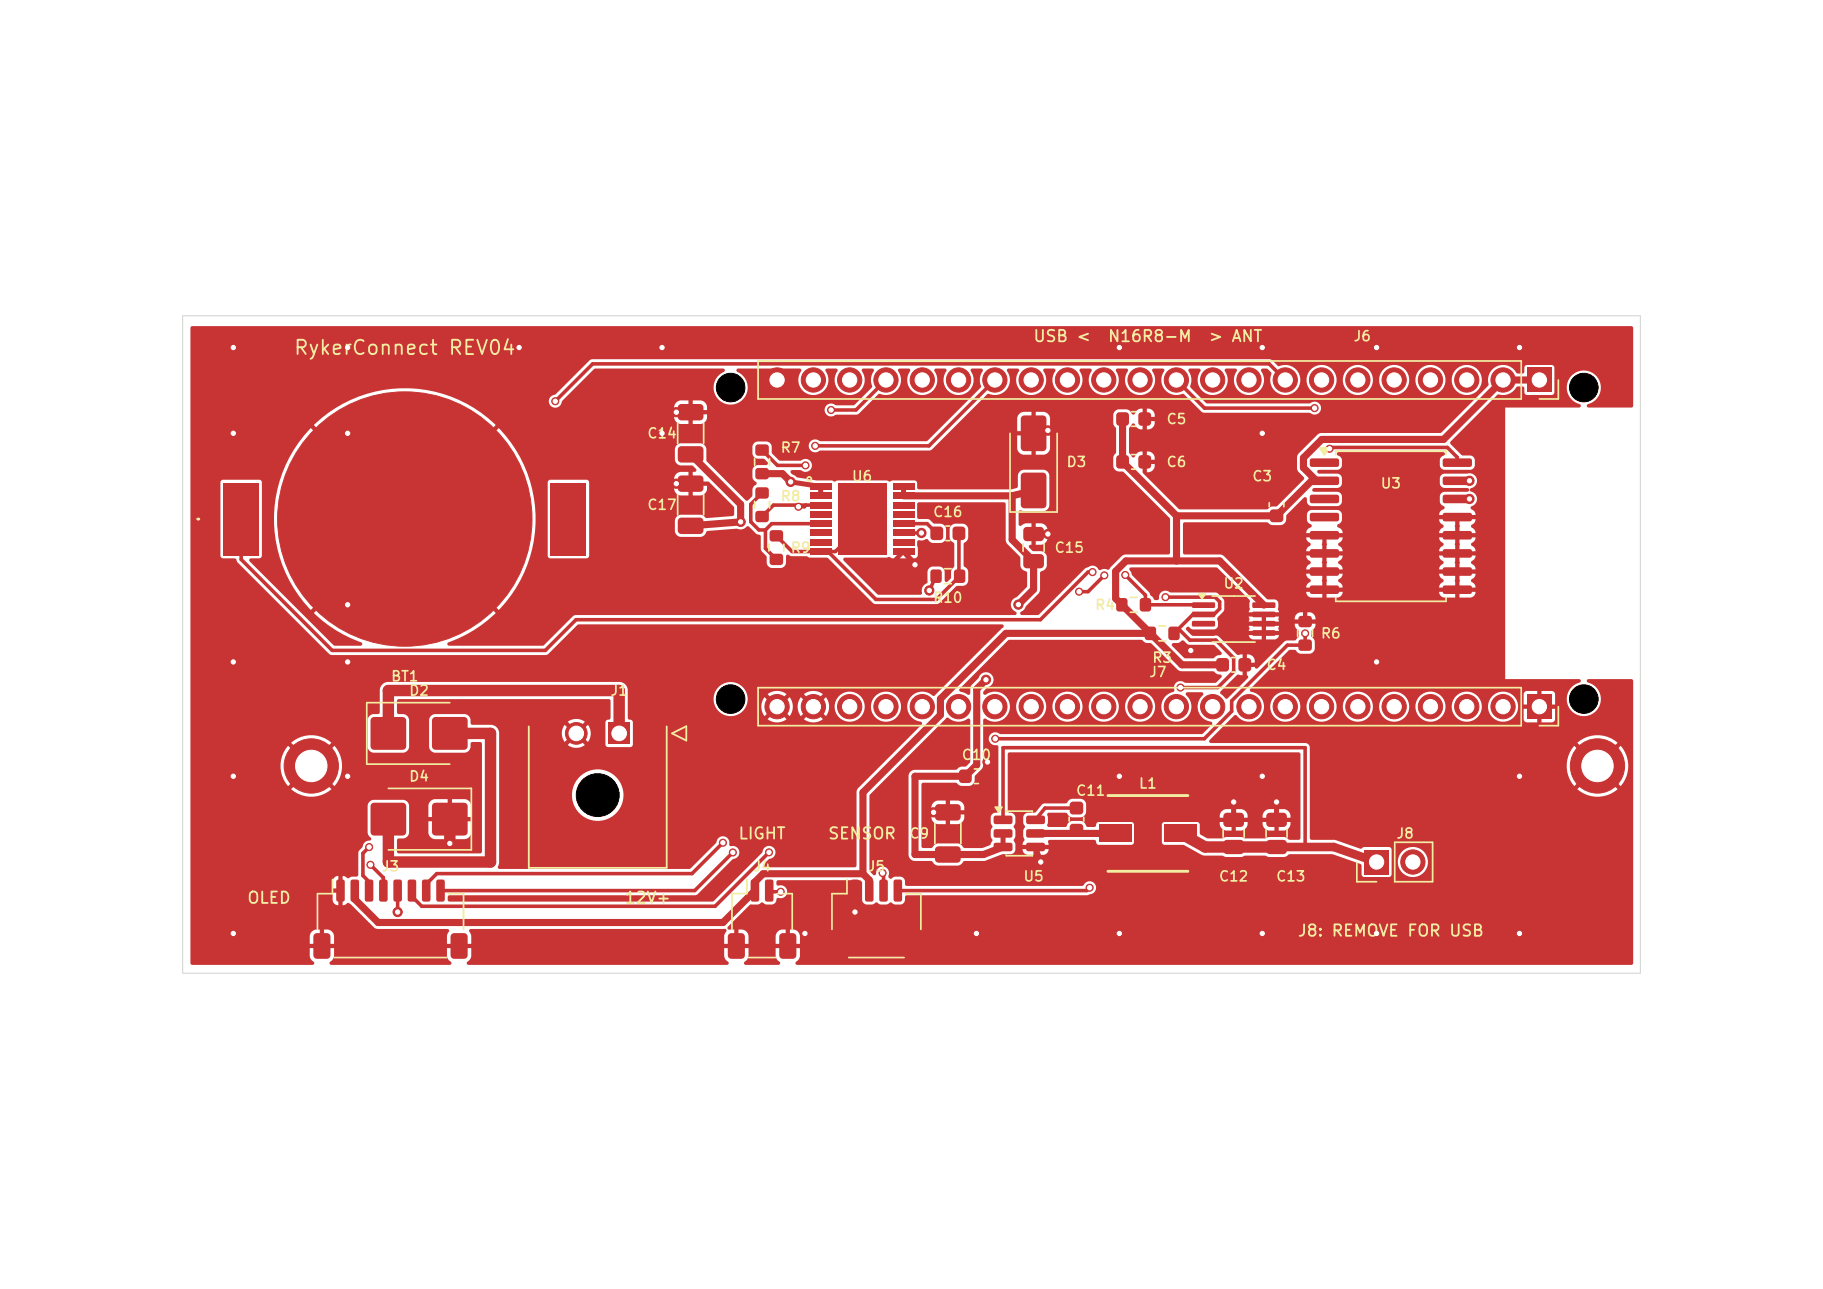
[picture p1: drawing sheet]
<svg xmlns="http://www.w3.org/2000/svg" width="297mm" height="210mm" viewBox="0 0 297 210" stroke-linecap="round" stroke-linejoin="round" font-family="sans-serif">
<defs><g id="words">
<text font-size="2.3" fill="#f2eda1" x="47.7" y="58.4">RykerConnect REV04</text>
<g font-size="1.9" fill="#f2eda1">
<text x="168.2" y="56.2">USB &lt;</text>
<text x="180.4" y="56.2">N16R8-M</text>
<text x="196.8" y="56.2">&gt; ANT</text>
<text x="120.2" y="137.2">LIGHT</text>
<text x="134.8" y="137.2">SENSOR</text>
<text x="40.1" y="147.7">OLED</text>
<text x="101.6" y="147.7">12V+</text>
<text x="211.3" y="153">J8: REMOVE FOR USB</text>
</g>
<g font-size="1.6" fill="#f2eda1">
<text x="220.4" y="56">J6</text>
<text x="105.3" y="71.8">C14</text>
<text x="189.9" y="69.5">C5</text>
<text x="127.1" y="74.2">R7</text>
<text x="173.6" y="76.5">D3</text>
<text x="189.9" y="76.5">C6</text>
<text x="105.3" y="83.5">C17</text>
<text x="127.1" y="82.1">R8</text>
<text x="138.7" y="78.8">U6</text>
<text x="203.9" y="78.8">C3</text>
<text x="224.8" y="80">U3</text>
<text x="151.9" y="84.6">C16</text>
<text x="128.7" y="90.5">R9</text>
<text x="171.7" y="90.5">C15</text>
<text x="151.9" y="98.6">R10</text>
<text x="178.3" y="99.8">R4</text>
<text x="199.2" y="96.3">U2</text>
<text x="215.1" y="104.4">R6</text>
<text x="63.6" y="111.4">BT1</text>
<text x="66.5" y="113.7">D2</text>
<text x="99.3" y="113.7">J1</text>
<text x="187.1" y="110.7">J7</text>
<text x="187.6" y="108.4">R3</text>
<text x="206.2" y="109.5">C4</text>
<text x="156.6" y="124.2">C10</text>
<text x="66.5" y="127.7">D4</text>
<text x="175.2" y="130">C11</text>
<text x="185.4" y="128.9">L1</text>
<text x="148" y="137">C9</text>
<text x="227.4" y="137">J8</text>
<text x="62.1" y="142.4">J3</text>
<text x="122.6" y="142.4">J4</text>
<text x="141.2" y="142.4">J5</text>
<text x="166.6" y="144">U5</text>
<text x="198.5" y="144">C12</text>
<text x="207.8" y="144">C13</text>
</g>
</g></defs>
<g fill="#c83434">
<path d="M152.5 138.1l.4-.2h3a.58 .58 0 0 1 .6 .6v1.5a.58 .58 0 0 1-.6 .6h-3a.58 .58 0 0 1-.6-.6v-1.5z"/>
<path d="M152.5 131.2l.4-.2h3a.58 .58 0 0 1 .6 .6v1.5a.58 .58 0 0 1-.6 .6h-3a.58 .58 0 0 1-.6-.6v-1.5z"/>
<path d="M198.3 107.4l.4-.2h1a.52 .52 0 0 1 .5 .5v1.2a.52 .52 0 0 1-.5 .5h-1a.52 .52 0 0 1-.6-.5v-1.2z"/>
<path d="M201.9 107.4l.4-.2h1a.52 .52 0 0 1 .5 .5v1.2a.52 .52 0 0 1-.5 .5h-1a.52 .52 0 0 1-.6-.5v-1.2z"/>
<path d="M151.7 92.9l.3-.1h1a.47 .47 0 0 1 .4 .4v1.3a.47 .47 0 0 1-.4 .5h-1a.47 .47 0 0 1-.4-.5v-1.3z"/>
<path d="M155.5 92.9l.4-.1h.9a.47 .47 0 0 1 .5 .4v1.3a.47 .47 0 0 1-.5 .5h-.9a.47 .47 0 0 1-.5-.5v-1.3z"/>
<path d="M166.5 77.2l.4-.2h3a.58 .58 0 0 1 .6 .6v4.6a.58 .58 0 0 1-.6 .6h-3a.58 .58 0 0 1-.6-.6v-4.6z"/>
<path d="M166.5 67.9l.4-.2h3a.58 .58 0 0 1 .6 .6v4.6a.58 .58 0 0 1-.6 .6h-3a.58 .58 0 0 1-.6-.6v-4.6z"/>
<path d="M182 97.6l.3-.2h.9a.47 .47 0 0 1 .5 .5v1.3a.47 .47 0 0 1-.5 .4h-.9a.47 .47 0 0 1-.5-.4v-1.3z"/>
<path d="M185.8 97.6l.3-.2h1a.47 .47 0 0 1 .4 .5v1.3a.47 .47 0 0 1-.4 .4h-1a.47 .47 0 0 1-.4-.4v-1.3z"/>
<path d="M199.5 137l.4-.2h2.2a.58 .58 0 0 1 .6 .6v1.2a.58 .58 0 0 1-.6 .6h-2.2a.58 .58 0 0 1-.6-.6v-1.2z"/>
<path d="M199.5 132.6l.4-.2h2.2a.58 .58 0 0 1 .6 .6v1.2a.58 .58 0 0 1-.6 .5h-2.2a.58 .58 0 0 1-.6-.5v-1.2z"/>
<path d="M99.1 117.7h3.5v3.6h-3.5z"/>
</g>
<circle cx="93.9" cy="119.5" r="1.77" fill="#c83434" stroke="#c83434" stroke-width=".16"/>
<g fill="#c83434">
<path d="M123.2 83.4l.3-.2h1.3a.47 .47 0 0 1 .5 .5v.9a.47 .47 0 0 1-.5 .5h-1.3a.47 .47 0 0 1-.4-.5v-.9z"/>
<path d="M123.2 79.5l.3-.1h1.3a.47 .47 0 0 1 .5 .4v1a.47 .47 0 0 1-.5 .4h-1.3a.47 .47 0 0 1-.4-.4v-1z"/>
<path d="M122.4 143.4l.9-.1 .4 .2v3.1l-.2 .3h-.9l-.3-.2v-3.1z"/>
<path d="M124.7 143.4l1-.1 .3 .2v3.1l-.2 .3h-.8l-.4-.2v-3.1z"/>
<path d="M118.7 152.2l.5-.2h1.6a.58 .58 0 0 1 .6 .6v3a.58 .58 0 0 1-.6 .6h-1.6a.58 .58 0 0 1-.6-.6v-3z"/>
<path d="M127.1 152.2l.4-.2h1.7a.58 .58 0 0 1 .5 .6v3a.58 .58 0 0 1-.5 .6h-1.7a.58 .58 0 0 1-.5-.6v-3z"/>
<path d="M174.4 130.8l.4-.2h1.2a.52 .52 0 0 1 .5 .5v1.1a.52 .52 0 0 1-.5 .5h-1.2a.52 .52 0 0 1-.5-.5v-1.1z"/>
<path d="M174.4 134.4l.4-.2h1.2a.52 .52 0 0 1 .5 .5v1.1a.52 .52 0 0 1-.5 .5h-1.2a.52 .52 0 0 1-.5-.5v-1.1z"/>
<path d="M125.5 90.3l.3-.1h1.3a.47 .47 0 0 1 .5 .5v.9a.47 .47 0 0 1-.5 .5h-1.3a.47 .47 0 0 1-.4-.5v-.9z"/>
<path d="M125.5 86.5l.3-.1h1.3a.47 .47 0 0 1 .5 .4v1a.47 .47 0 0 1-.5 .4h-1.3a.47 .47 0 0 1-.4-.4v-1z"/>
<path d="M138.7 143.4l.9-.1 .4 .2v3.1l-.2 .3h-.9l-.3-.2v-3.1z"/>
<path d="M141 143.4l1-.1 .3 .2v3.1l-.2 .3h-.8l-.4-.2v-3.1z"/>
<path d="M143.4 143.4l.9-.1 .3 .2v3.1l-.2 .3h-.8l-.3-.2-.1-3.1z"/>
<path d="M145.7 143.4l.9-.1 .3 .2 .1 3.1-.2 .3h-.9l-.3-.2v-3.1z"/>
<path d="M135 152.2l.4-.2h1.7a.58 .58 0 0 1 .6 .6v3a.58 .58 0 0 1-.6 .6h-1.7a.58 .58 0 0 1-.5-.6v-3z"/>
<path d="M148.1 152.2l.4-.2h1.6a.58 .58 0 0 1 .6 .6v3a.58 .58 0 0 1-.6 .6h-1.6a.58 .58 0 0 1-.6-.6v-3z"/>
<path d="M194.2 98.2l3.5-.1 .2 .2 .1 .5-.3 .3h-3.3l-.2-.3z"/>
<path d="M194.2 99.7l3.5-.1 .2 .2 .1 .5-.3 .3h-3.3l-.2-.3z"/>
<path d="M194.2 101.2h3.5l.2 .1 .1 .6-.3 .2h-3.3l-.2-.2z"/>
<path d="M194.2 102.7h3.5l.2 .1 .1 .6-.3 .2h-3.3l-.2-.2z"/>
<path d="M204.1 102.7h3.5l.2 .1v.6l-.2 .2h-3.4l-.2-.2z"/>
<path d="M204.1 101.2h3.5l.2 .1v.6l-.2 .2h-3.4l-.2-.2z"/>
<path d="M204.1 99.7l3.5-.1 .2 .2v.5l-.2 .3h-3.4l-.2-.3z"/>
<path d="M204.1 98.2l3.5-.1 .2 .2v.5l-.2 .3h-3.4l-.2-.3z"/>
</g>
<g fill="#c83434" stroke="#c83434" stroke-width=".16">
<circle cx="260.3" cy="124.8" r="3"/>
<circle cx="260.3" cy="124.8" r="4.4"/>
</g>
<g fill="#c83434">
<path d="M162 133l.2-.1h2.5l.3 .3-.1 .9-.3 .2-2.5-.1-.2-.3z"/>
<path d="M162 135.2l.2-.1h2.5l.3 .3-.1 .9-.3 .2h-2.5l-.2-.4z"/>
<path d="M162 137.4l.2-.1h2.5l.3 .3-.1 .9-.3 .2h-2.5l-.2-.4z"/>
<path d="M167.3 137.4l.2-.1h2.5l.3 .3-.1 .9-.3 .2h-2.5l-.2-.4z"/>
<path d="M167.3 135.2l.2-.1h2.5l.3 .3-.1 .9-.3 .2h-2.5l-.2-.4z"/>
<path d="M167.3 133l.2-.1h2.5l.3 .3-.1 .9-.3 .2-2.5-.1-.2-.3z"/>
<path d="M132 78.7h3.4v1.1h-3.4z"/>
<path d="M132 80.3h3.4v1h-3.4z"/>
<path d="M132 81.8h3.4v1h-3.4z"/>
<path d="M132 83.3h3.4v1h-3.4z"/>
<path d="M132 84.8h3.4v1h-3.4z"/>
<path d="M132 86.3h3.4v1.1h-3.4z"/>
<path d="M132 87.8h3.4v1.1h-3.4z"/>
<path d="M132 89.3h3.4v1.1h-3.4z"/>
<path d="M145.5 89.3h3.5v1.1h-3.5z"/>
<path d="M145.5 87.8h3.5v1.1h-3.5z"/>
<path d="M145.5 86.3h3.5v1.1h-3.5z"/>
<path d="M145.5 84.8h3.5v1h-3.5z"/>
<path d="M145.5 83.3h3.5v1h-3.5z"/>
<path d="M145.5 81.8h3.5v1h-3.5z"/>
<path d="M145.5 80.3h3.5v1h-3.5z"/>
<path d="M145.5 78.7h3.5v1.1h-3.5z"/>
<path d="M136.5 78.7h7.9v11.7h-7.9z"/>
<path d="M156.4 125.5l.4-.1h1a.52 .52 0 0 1 .5 .5v1.2a.52 .52 0 0 1-.5 .5h-1a.52 .52 0 0 1-.6-.5v-1.2z"/>
<path d="M160 125.5l.4-.1h1a.52 .52 0 0 1 .5 .5v1.2a.52 .52 0 0 1-.5 .5h-1a.52 .52 0 0 1-.6-.5v-1.2z"/>
<path d="M206.5 137l.4-.2h2.2a.58 .58 0 0 1 .6 .6v1.2a.58 .58 0 0 1-.6 .6h-2.2a.58 .58 0 0 1-.6-.6v-1.2z"/>
<path d="M206.5 132.6l.4-.2h2.2a.58 .58 0 0 1 .6 .6v1.2a.58 .58 0 0 1-.6 .5h-2.2a.58 .58 0 0 1-.6-.5v-1.2z"/>
<path d="M207 83.1l.4-.1h1.2a.52 .52 0 0 1 .5 .5v1.1a.52 .52 0 0 1-.5 .5h-1.2a.52 .52 0 0 1-.5-.5v-1.1z"/>
<path d="M207 79.5l.4-.1h1.2a.52 .52 0 0 1 .5 .5v1.1a.52 .52 0 0 1-.5 .5h-1.2a.52 .52 0 0 1-.5-.5v-1.1z"/>
<path d="M151.7 85.9l.4-.1h1a.52 .52 0 0 1 .6 .5v1.2a.52 .52 0 0 1-.6 .5h-1a.52 .52 0 0 1-.5-.5v-1.2z"/>
<path d="M155.3 85.9l.4-.1h1.1a.52 .52 0 0 1 .5 .5v1.2a.52 .52 0 0 1-.5 .5h-1.1a.52 .52 0 0 1-.5-.5v-1.2z"/>
<path d="M60.5 117l.4-.2h4.7a.58 .58 0 0 1 .6 .6v4.2a.58 .58 0 0 1-.6 .6h-4.7a.58 .58 0 0 1-.5-.6v-4.2z"/>
<path d="M70.5 117l.5-.2h4.6a.58 .58 0 0 1 .6 .6v4.2a.58 .58 0 0 1-.6 .6h-4.6a.58 .58 0 0 1-.6-.6v-4.2z"/>
<path d="M222.3 138.5h4v3.9h-4z"/>
</g>
<circle cx="230.2" cy="140.4" r="1.98" fill="#c83434" stroke="#c83434" stroke-width=".16"/>
<g fill="#c83434">
<path d="M89.7 78.6h5.8v11.9h-5.8z"/>
<path d="M36.4 78.6h5.8v11.9h-5.8z"/>
</g>
<circle cx="65.9" cy="84.6" r="20.7" fill="#c83434" stroke="#c83434" stroke-width=".16"/>
<g fill="#c83434">
<path d="M211.7 104.3l.3-.1h1.3a.47 .47 0 0 1 .4 .4v1a.47 .47 0 0 1-.4 .4h-1.3a.47 .47 0 0 1-.5-.4v-1z"/>
<path d="M211.7 100.5l.3-.2h1.3a.47 .47 0 0 1 .4 .5v.9a.47 .47 0 0 1-.4 .5h-1.3a.47 .47 0 0 1-.5-.5v-.9z"/>
<path d="M186.6 102.2l.4-.1h.9a.47 .47 0 0 1 .5 .4v1.3a.47 .47 0 0 1-.5 .5h-.9a.47 .47 0 0 1-.5-.5v-1.3z"/>
<path d="M190.5 102.2l.3-.1h.9a.47 .47 0 0 1 .5 .4v1.3a.47 .47 0 0 1-.5 .5h-.9a.47 .47 0 0 1-.5-.5v-1.3z"/>
<path d="M248.8 113.2h4v3.9h-4z"/>
</g>
<g fill="#c83434" stroke="#c83434" stroke-width=".16">
<circle cx="244.9" cy="115.1" r="1.98"/>
<circle cx="239" cy="115.1" r="1.98"/>
<circle cx="233.1" cy="115.1" r="1.98"/>
<circle cx="227.1" cy="115.1" r="1.98"/>
<circle cx="221.2" cy="115.1" r="1.98"/>
<circle cx="215.3" cy="115.1" r="1.98"/>
<circle cx="209.4" cy="115.1" r="1.98"/>
<circle cx="203.5" cy="115.1" r="1.98"/>
<circle cx="197.6" cy="115.1" r="1.98"/>
<circle cx="191.7" cy="115.1" r="1.98"/>
<circle cx="185.7" cy="115.1" r="1.98"/>
<circle cx="179.8" cy="115.1" r="1.98"/>
<circle cx="173.9" cy="115.1" r="1.98"/>
<circle cx="168" cy="115.1" r="1.98"/>
<circle cx="162.1" cy="115.1" r="1.98"/>
<circle cx="156.2" cy="115.1" r="1.98"/>
<circle cx="150.3" cy="115.1" r="1.98"/>
<circle cx="144.3" cy="115.1" r="1.98"/>
<circle cx="138.4" cy="115.1" r="1.98"/>
<circle cx="132.5" cy="115.1" r="1.98"/>
<circle cx="126.6" cy="115.1" r="1.98"/>
</g>
<g fill="#c83434">
<path d="M213.5 74.8l.2-.1h4.2l.3 .3-.1 .9-.3 .2-4.2-.1-.2-.3z"/>
<path d="M213.5 77.7l.2-.1 4.2 .1 .3 .3-.1 .8-.3 .2h-4.2l-.2-.3z"/>
<path d="M213.5 80.7l.2-.1h4.2l.3 .3-.1 .9-.3 .2h-4.2l-.2-.4z"/>
<path d="M213.5 83.7l.2-.2 4.2 .1 .3 .3-.1 .8-.3 .2h-4.2l-.2-.3z"/>
<path d="M213.5 86.6l.2-.1h4.2l.3 .4-.1 .8-.3 .2h-4.2l-.2-.3z"/>
<path d="M213.5 89.6l.2-.1h4.2l.3 .3-.1 .8-.3 .3-4.2-.1-.2-.3z"/>
<path d="M213.5 92.5l.2-.1h4.2l.3 .4-.1 .8-.3 .2h-4.2l-.2-.3z"/>
<path d="M213.5 95.5l.2-.1h4.2l.3 .3-.1 .9-.3 .2-4.2-.1-.2-.3z"/>
<path d="M235.1 95.5l.3-.1h4.2l.2 .3v.9l-.3 .2-4.2-.1-.3-.3z"/>
<path d="M235.1 92.5l.3-.1h4.2l.2 .4v.8l-.3 .2h-4.2l-.3-.3z"/>
<path d="M235.1 89.6l.3-.1h4.2l.2 .3v.8l-.3 .3-4.2-.1-.3-.3z"/>
<path d="M235.1 86.6l.3-.1h4.2l.2 .4v.8l-.3 .2h-4.2l-.3-.3z"/>
<path d="M235.1 83.7l.3-.2 4.2 .1 .2 .3v.8l-.3 .2h-4.2l-.3-.3z"/>
<path d="M235.1 80.7l.3-.1h4.2l.2 .3v.9l-.3 .2h-4.2l-.3-.4z"/>
<path d="M235.1 77.7l.3-.1 4.2 .1 .2 .3v.8l-.3 .2h-4.2l-.3-.3z"/>
<path d="M235.1 74.8l.3-.1h4.2l.2 .3v.9l-.3 .2-4.2-.1-.3-.3z"/>
<path d="M110.6 72.9l.4-.2h3a.58 .58 0 0 1 .6 .6v1.5a.58 .58 0 0 1-.6 .6h-3a.58 .58 0 0 1-.6-.6v-1.5z"/>
<path d="M110.6 66l.4-.2h3a.58 .58 0 0 1 .6 .6v1.5a.58 .58 0 0 1-.6 .6h-3a.58 .58 0 0 1-.6-.6v-1.5z"/>
<path d="M248.8 59.9h4v4h-4z"/>
</g>
<g fill="#c83434" stroke="#c83434" stroke-width=".16">
<circle cx="244.9" cy="61.9" r="1.98"/>
<circle cx="239" cy="61.9" r="1.98"/>
<circle cx="233.1" cy="61.9" r="1.98"/>
<circle cx="227.1" cy="61.9" r="1.98"/>
<circle cx="221.2" cy="61.9" r="1.98"/>
<circle cx="215.3" cy="61.9" r="1.98"/>
<circle cx="209.4" cy="61.9" r="1.98"/>
<circle cx="203.5" cy="61.9" r="1.98"/>
<circle cx="197.6" cy="61.9" r="1.98"/>
<circle cx="191.7" cy="61.9" r="1.98"/>
<circle cx="185.7" cy="61.9" r="1.98"/>
<circle cx="179.8" cy="61.9" r="1.98"/>
<circle cx="173.9" cy="61.9" r="1.98"/>
<circle cx="168" cy="61.9" r="1.98"/>
<circle cx="162.1" cy="61.9" r="1.98"/>
<circle cx="156.2" cy="61.9" r="1.98"/>
<circle cx="150.3" cy="61.9" r="1.98"/>
<circle cx="144.3" cy="61.9" r="1.98"/>
<circle cx="138.4" cy="61.9" r="1.98"/>
<circle cx="132.5" cy="61.9" r="1.98"/>
<circle cx="126.6" cy="61.9" r="1.98"/>
</g>
<g fill="#c83434">
<path d="M166.9 90.4l.4-.1h2.2a.58 .58 0 0 1 .6 .5v1.2a.58 .58 0 0 1-.6 .6h-2.2a.58 .58 0 0 1-.6-.6v-1.2z"/>
<path d="M166.9 86l.4-.2h2.2a.58 .58 0 0 1 .6 .6v1.2a.58 .58 0 0 1-.6 .6h-2.2a.58 .58 0 0 1-.6-.6v-1.2z"/>
<path d="M54.9 143.4l.9-.1 .3 .2 .1 3.1-.2 .3h-.9l-.3-.2v-3.1z"/>
<path d="M57.2 143.4l.9-.1 .4 .2v3.1l-.2 .3h-.8l-.4-.2v-3.1z"/>
<path d="M59.5 143.4l1-.1 .3 .2v3.1l-.2 .3h-.8l-.3-.2-.1-3.1z"/>
<path d="M61.9 143.4l.9-.1 .3 .2 .1 3.1-.3 .3h-.8l-.3-.2v-3.1z"/>
<path d="M64.2 143.4l.9-.1 .4 .2v3.1l-.2 .3h-.9l-.3-.2v-3.1z"/>
<path d="M66.5 143.4l1-.1 .3 .2v3.1l-.2 .3h-.8l-.4-.2v-3.1z"/>
<path d="M68.8 143.4l1-.1 .3 .2v3.1l-.2 .3h-.8l-.3-.2-.1-3.1z"/>
<path d="M71.2 143.4l.9-.1 .3 .2 .1 3.1-.2 .3h-.9l-.3-.2v-3.1z"/>
<path d="M51.2 152.2l.4-.2h1.7a.58 .58 0 0 1 .5 .6v3a.58 .58 0 0 1-.5 .6h-1.7a.58 .58 0 0 1-.6-.6v-3z"/>
<path d="M73.6 152.2l.4-.2h1.6a.58 .58 0 0 1 .6 .6v3a.58 .58 0 0 1-.6 .6h-1.6a.58 .58 0 0 1-.6-.6v-3z"/>
<path d="M70.5 130.9l.5-.1h4.6a.58 .58 0 0 1 .6 .6v4.2a.58 .58 0 0 1-.6 .5h-4.6a.58 .58 0 0 1-.6-.5v-4.2z"/>
<path d="M60.5 130.9l.4-.1h4.7a.58 .58 0 0 1 .6 .6v4.2a.58 .58 0 0 1-.6 .5h-4.7a.58 .58 0 0 1-.5-.5v-4.2z"/>
<path d="M182 67.3l.4-.1h1a.52 .52 0 0 1 .5 .5v1.1a.52 .52 0 0 1-.5 .6h-1a.52 .52 0 0 1-.6-.6v-1.1z"/>
<path d="M185.6 67.3l.4-.1h1a.52 .52 0 0 1 .5 .5v1.1a.52 .52 0 0 1-.5 .6h-1a.52 .52 0 0 1-.6-.6v-1.1z"/>
<path d="M123.2 76.4l.3-.2h1.3a.47 .47 0 0 1 .5 .5v.9a.47 .47 0 0 1-.5 .5h-1.3a.47 .47 0 0 1-.4-.5v-.9z"/>
<path d="M123.2 72.5l.3-.1h1.3a.47 .47 0 0 1 .5 .5v.9a.47 .47 0 0 1-.5 .5h-1.3a.47 .47 0 0 1-.4-.5v-.9z"/>
<path d="M179 134.4h5.3v2.8h-5.3z"/>
<path d="M189.8 134.4h5.2v2.8h-5.2z"/>
<path d="M182 74.3l.4-.2h1a.52 .52 0 0 1 .5 .6v1.1a.52 .52 0 0 1-.5 .6h-1a.52 .52 0 0 1-.6-.6v-1.1z"/>
<path d="M185.6 74.3l.4-.2h1a.52 .52 0 0 1 .5 .6v1.1a.52 .52 0 0 1-.5 .6h-1a.52 .52 0 0 1-.6-.6v-1.1z"/>
<path d="M110.6 84.5l.4-.2h3a.58 .58 0 0 1 .6 .6v1.5a.58 .58 0 0 1-.6 .6h-3a.58 .58 0 0 1-.6-.6v-1.5z"/>
<path d="M110.6 77.6l.4-.1h3a.58 .58 0 0 1 .6 .5v1.6a.58 .58 0 0 1-.6 .5h-3a.58 .58 0 0 1-.6-.5v-1.6z"/>
</g>
<g fill="#c83434" stroke="#c83434" stroke-width=".16">
<circle cx="50.7" cy="124.8" r="3"/>
<circle cx="50.7" cy="124.8" r="4.4"/>
<circle cx="165.9" cy="98.5" r=".76"/>
<circle cx="160.6" cy="110.7" r=".76"/>
<circle cx="56.6" cy="98.5" r=".76"/>
<circle cx="208" cy="130.7" r=".76"/>
<circle cx="56.6" cy="70.6" r=".76"/>
<circle cx="38" cy="56.6" r=".76"/>
<circle cx="73.3" cy="137.4" r=".76"/>
<circle cx="84.6" cy="56.6" r=".76"/>
<circle cx="205.6" cy="70.6" r=".76"/>
<circle cx="159.1" cy="152.1" r=".76"/>
<circle cx="149.1" cy="92" r=".76"/>
<circle cx="38" cy="126.5" r=".76"/>
<circle cx="56.6" cy="107.8" r=".76"/>
<circle cx="205.6" cy="152.1" r=".76"/>
<circle cx="38" cy="152.1" r=".76"/>
<circle cx="170.7" cy="70.1" r=".76"/>
<circle cx="224.3" cy="56.6" r=".76"/>
<circle cx="107.9" cy="70.6" r=".76"/>
<circle cx="131.1" cy="152.1" r=".76"/>
<circle cx="205.6" cy="56.6" r=".76"/>
<circle cx="160.9" cy="124.1" r=".76"/>
<circle cx="194" cy="106" r=".76"/>
<circle cx="247.6" cy="56.6" r=".76"/>
<circle cx="38" cy="70.6" r=".76"/>
<circle cx="170.7" cy="87" r=".76"/>
<circle cx="182.4" cy="126.5" r=".76"/>
<circle cx="139.3" cy="148.6" r=".76"/>
<circle cx="56.6" cy="56.6" r=".76"/>
<circle cx="110.2" cy="78.8" r=".76"/>
<circle cx="182.4" cy="56.6" r=".76"/>
<circle cx="205.6" cy="126.5" r=".76"/>
<circle cx="247.6" cy="126.5" r=".76"/>
<circle cx="56.6" cy="126.5" r=".76"/>
<circle cx="201" cy="130.7" r=".76"/>
<circle cx="247.6" cy="152.1" r=".76"/>
<circle cx="38" cy="107.8" r=".76"/>
<circle cx="110.2" cy="67.2" r=".76"/>
<circle cx="224.3" cy="152.1" r=".76"/>
<circle cx="152.1" cy="132.4" r=".76"/>
<circle cx="182.4" cy="152.1" r=".76"/>
<circle cx="169.6" cy="140.4" r=".76"/>
<circle cx="107.9" cy="56.6" r=".76"/>
<circle cx="224.3" cy="107.8" r=".76"/>
<circle cx="151.4" cy="96.2" r=".76"/>
<circle cx="150.1" cy="86.8" r=".76"/>
<circle cx="143.8" cy="142.2" r=".58"/>
<circle cx="239.4" cy="78.3" r=".76"/>
<circle cx="175.8" cy="96.4" r=".58"/>
<circle cx="183.3" cy="93.7" r=".58"/>
<circle cx="179.9" cy="93.7" r=".58"/>
<circle cx="120.7" cy="85" r=".76"/>
<circle cx="128.8" cy="78.5" r=".76"/>
<circle cx="130.1" cy="82.6" r=".58"/>
<circle cx="131.2" cy="75.8" r=".58"/>
<circle cx="212.6" cy="103.2" r=".58"/>
<circle cx="162.1" cy="120.4" r=".58"/>
<circle cx="127.2" cy="145.3" r=".58"/>
<circle cx="177.5" cy="144.6" r=".58"/>
<circle cx="189.9" cy="97.3" r=".58"/>
<circle cx="216.6" cy="73.1" r=".58"/>
<circle cx="214.2" cy="66.5" r=".58"/>
<circle cx="192.3" cy="112" r=".58"/>
<circle cx="239.4" cy="81.3" r=".76"/>
<circle cx="178" cy="93.2" r=".58"/>
<circle cx="64.8" cy="148.6" r=".76"/>
<circle cx="90.5" cy="65.4" r=".58"/>
<circle cx="119.4" cy="138.9" r=".58"/>
<circle cx="132.8" cy="72.6" r=".58"/>
<circle cx="60.4" cy="140.9" r=".58"/>
<circle cx="60.1" cy="138" r=".58"/>
<circle cx="135.4" cy="66.8" r=".58"/>
<circle cx="125.3" cy="138.9" r=".58"/>
<circle cx="117.8" cy="137.3" r=".58"/>
</g>
<g fill="none" stroke="#c83434" stroke-width="1.2">
<path d="M112.5 74l8.2 8.2v2.8l-8.2 .7M124.2 77.2h3.3l1.3 1.3M168.4 79.9l-3.5 .9M182.9 68.3v6.9l8.8 8.8M215.8 78.3h-2.1l-5.7 5.7h-16.3M250.8 61.9h-5.9l-9.7 9.7h-19.9l-2.9 3v1.6l2.1 2.1M147.2 80.8h17.7M164.9 80.8v7.1l3.5 3.5v4.6l-2.5 2.5M191.7 84v7.4M205.9 98.6l-7.2-7.2h-15.3l-1.6 1.7v4.4l5.6 5.7M160.6 110.7l-1.5 1.6v12.3l-1.8 1.9h-8.2v12.7h11.1l3.2-1.2M187.4 103.2l5.1 5.1h6.7"/>
<path d="M187.4 103.2h-23.5l-10.7 10.7v2.6l-12.6 12.6v13.3M163.4 138h.1M163.4 135.8h.1M168.7 135.8h13M140.6 142.4l1 1v1.7M140.6 142.4h-16.3l-1.3 1.3v1.4l-5.2 5.2h-56.2l-3.8-3.8v-1.4"/>
</g>
<g fill="none" stroke="#c83434" stroke-width=".81">
<path d="M110.2 67.2h2.3M110.2 78.8h2.3M128.8 78.5l4.9 .8v1.5M147.2 79.3v1.5M170.7 70.1l-2.3 .5M147.2 89.9l1.9 2.1M168.4 87h2.3M152.1 132.4h2.3M160.9 124.1v2.4M163.4 135.8v2.2M168.7 138l.9 2.4M201 130.7v2.9"/>
<path d="M208 130.7v2.9"/>
</g>
<path d="M63.3 119.5v-7h37.6v7M73.3 119.5h6.6v20.9h-16.6v-6.9M73.3 133.5v3.9M192.4 135.8l3.9 2.2h11.7" fill="none" stroke="#c83434" stroke-width="1.9"/>
<path d="M139.3 145.1v3.5" fill="none" stroke="#c83434" stroke-width=".7"/>
<g fill="none" stroke="#c83434" stroke-width=".58">
<path d="M124.2 73.3l2.5 2.5h4.5M135.4 66.8h.1M144.3 61.9l-4.8 4.9h-4.1M162.1 61.9l-10.7 10.7h-18.6M191.7 61.9l4.5 4.6h18M209.4 61.9l-2.6-2.6h-110.2l-6.1 6.1M216.6 73.1l.2-.2h19l1.6 1.6v.9M237.4 78.3h2M39.3 84.6v6.5l14.8 14.9h34.7l5-5h75.7l7.8-7.8h.7M124.2 80.3l-1.9 1.9v2.8l1.3 1.3h1.1M124.7 86.3v3.1l1.8 1.7M131.3 82.3l-.3 .3h-.9"/>
<path d="M133.7 82.3h-7.7l-1.8 1.9M133.7 85.3h-8l-1 1M140.5 84.6v.9l-4.4 4.4h-7.1l-2.5-2.6M147.2 86.8h2.9M147.2 85.3h3.8l1.6 1.6M152.5 93.9l-1.1 2.3M156.2 86.9v6.9l.1 .1-3.7 3.8h-9.9l-7.8-7.8M179.9 93.7l-2.6 2.7h-1.5M183.3 93.7l3.3 3.3v1.5l9.5 .1M189.9 97.3h8.1l.7 .7v1.2l-.9 .9h-3.4l-3.1 3.1M237.4 81.3h2M192 102.5l1.8 1.8h4.3l2.9 2.9v2.2l-2.6 2.6h-6.1"/>
<path d="M212.6 103.2v1.9h-2.9l-9 9.1v1.7l-4.5 4.5h-34.1M60.1 138l-1 1v3.7l1 1v1.4M117.8 137.3l-5.1 5h-41.5l-1.8 1.7v1.1M119.4 138.9l-6.2 6.2h-41.4M125.3 138.9l-8.8 8.8h-47.8l-1.6-1.6v-1M163.4 133.6h.1M163.4 133.6v-11.8h49.2v16.2h-4.6M168.7 133.6h.1M168.7 135.8h.1M175.4 131.7h-5.1l-1.6 1.9M175.4 135.3v.5M60.4 140.9l2.1 2.1"/>
<path d="M62.5 143h.1M62.5 143v2.1M64.8 145.1v3.5M125.3 145.1l.2 .2h1.7M143.8 142.2l.1 .2v2.7M177.5 144.6l-.4 .5h-30.8"/>
</g>
<path d="M208 138h9.3l7 2.4" fill="none" stroke="#c83434" stroke-width="1.4"/>
<g fill="#c83434">
<path d="M164.2 104.3l.2-.1h21.5l.8 .5 .9 .1 4.5 4.5 5.5 .1a1.89 1.89 0 0 0 1.3 .5l.2 .3-.1 .2-1 .9h-4.8a1.14 1.14 0 0 0-1.5-.1 1.14 1.14 0 0 0-.4 1.4l-.2 .1a2.45 2.45 0 0 0-1.7 3.5 2.45 2.45 0 0 0 3.8 .9 2.45 2.45 0 0 0 0-3.8 .29 .29 0 0 1 0-.3 .29 .29 0 0 1 .3-.2h2.3h.1l.2 .3a2.56 2.56 0 0 0-.9 2.7 2.56 2.56 0 0 0 2.2 1.8v.5l-1.6 1.5h-33a1.07 1.07 0 0 0-1.7 .6 1.07 1.07 0 0 0 1.4 1.2l.2 .2v10.5l-.3 .3a.82 .82 0 0 0-1 .7v1.1l.3 .4-.1 .4a2 2 0 0 0-.2 1.4l.3 .4-.3 .8-1.4 .6h-2.8l-.8-.7-.3-.1h-3.4l-.5 .3-.5 .5-1.4-.1-.2-.2v-4.7h1.6l.1 .2a1.16 1.16 0 0 0 1 .9h3.4a1.27 1.27 0 0 0 .9-1.6h-2.3v1.6h-.7v-1.6h-2.4v.5h-1.6v-1.7h1.6v.5h5.4v-.7a1.16 1.16 0 0 0-1.1-.9h-1.2v1.6h-.7v-1.6h-1.4a1.15 1.15 0 0 0-1 1.1h-1.6v-3.7l.2-.3h5.4l.5 .4a2.76 2.76 0 0 0 1.9 .1 1.37 1.37 0 0 0 .7-1.6l1.2-1.1 .2-.5v-7.5l.1-.2h.2a2.48 2.48 0 0 0 2.7 .2 2.48 2.48 0 0 0 1.3-2.4h1.1v.5a2.46 2.46 0 0 0 2.6 2.2 2.46 2.46 0 0 0 2.2-2.7h1.1v.5a2.46 2.46 0 0 0 2.7 2.2 2.46 2.46 0 0 0 2.2-2.7h1v.5a2.46 2.46 0 0 0 2.7 2.2 2.46 2.46 0 0 0 2.2-2.7h1v.5a2.46 2.46 0 0 0 3.7 1.8 2.46 2.46 0 0 0 0-4.2 2.46 2.46 0 0 0-3.7 1.9h-1l-.1-.5a2.46 2.46 0 0 0-2.6-1.7 2.46 2.46 0 0 0-2.2 2.2h-1l-.1-.5a2.46 2.46 0 0 0-2.6-1.7 2.46 2.46 0 0 0-2.2 2.2h-1.1l-.1-.5a2.46 2.46 0 0 0-2.5-1.7 2.46 2.46 0 0 0-2.2 2.2h-1.1l-.1-.5a2.51 2.51 0 0 0-3.9-1.2l-.3-.1v-.4l.7-.7a1.25 1.25 0 0 0 .6-2.1 1.25 1.25 0 0 0-2.1 .6l-1.1 1.1a1.59 1.59 0 0 0-.2 1.3 .29 .29 0 0 1-.5 .3l-1.3-.6v-.4z"/>
<path d="M191 104.8h.2a1.44 1.44 0 0 0 1.4-.5l1.1 .8h4.1l1.2 1.1a.32 .32 0 0 1 0 .4 .32 .32 0 0 1-.4 .1l-.5 .2-.5 .4h-4.5l-2.1-2-.1-.2z"/>
<path d="M31.1 53.3l.2-.2 234.6 .1 .2 .2-.1 12.9-.2 .1h-7.2a.29 .29 0 0 1-.1-.3 .29 .29 0 0 1 .2-.3 2.78 2.78 0 0 0 1.6-4.2 2.78 2.78 0 0 0-4.6 0 2.78 2.78 0 0 0 1.7 4.2 .29 .29 0 0 1 .2 .4 .29 .29 0 0 1-.3 .2h-12.1v44.2l12.2 .1a.29 .29 0 0 1 .2 .3 .29 .29 0 0 1-.2 .2 2.78 2.78 0 0 0-1.7 4.3 2.78 2.78 0 0 0 4.6 0 2.78 2.78 0 0 0-1.6-4.3 .29 .29 0 0 1-.2-.3 .29 .29 0 0 1 .3-.3h7l.3 .3v46l-.2 .3h-136.2a.28 .28 0 0 1 0-.5l.3-.2 .3-.6v-1.4h-3.9v1.2a1.15 1.15 0 0 0 .6 1l.1 .1a.29 .29 0 0 1-.3 .4h-5.5a.28 .28 0 0 1 0-.5l.3-.2 .3-.6v-1.4h-3.9v1.2a1.15 1.15 0 0 0 .6 1l.1 .1a.29 .29 0 0 1-.3 .4h-42.2a.28 .28 0 0 1 0-.5l.2-.2 .4-.6v-1.4h-4v1.4l.3 .6 .3 .2a.28 .28 0 0 1 .2 .3 .28 .28 0 0 1-.3 .2h-19.5a.28 .28 0 0 1 0-.5l.3-.2 .3-.6v-1.4h-3.9v1.2a1.15 1.15 0 0 0 .6 1l.1 .1a.29 .29 0 0 1-.3 .4h-19.6l-.3-.3v-4.4h19.5v1.3h3.9v-1.4a1.29 1.29 0 0 0-1.6-1v2.4h-.7v-2.4h-.6a1.15 1.15 0 0 0-1 1.1h-19.5v-5.9h23.2l.2 .5 .2 .2 .5 .2v-2.1h-.9v1.2h-23.2v-3h23.2v1.1h.9l-.1-2a.91 .91 0 0 0-.8 .9h-23.2v-19.1h14.7v.6l.3 1.3 .2 .6 .7 1.1 1.8-1.8 .5 .5-1.8 1.8 .5 .4a5 5 0 0 0 6.1-.4l-1.7-1.8 .5-.5 1.7 1.8 .4-.5a5 5 0 0 0-.4-6.1l-1.7 1.7-.5-.4 1.7-1.8-.5-.4a5 5 0 0 0-6.1 .4l1.8 1.8-.5 .4-1.8-1.7-.4 .5a5 5 0 0 0-.8 2.5h-14.7v-7.2h28.9v4.4a1.04 1.04 0 0 0 .9 .9h4.9l.6-.3 .3-.6v-4.4v-.3a1.01 1.01 0 0 0-.9-.7h-.7l-.3-.1v-2l.1-.3h34.4l.3 .3v2.8l-.2 .2-.5 .2-.2 .3 .1 3.7 .4 .3h3.6l.3-.1 .1-.3v-3.6l-.1-.3-.6-.2-.1-.2v-3.3h14a2.78 2.78 0 0 0 2.1 2.9 2.78 2.78 0 0 0 3.2-1.7h2.4l.1 .8 .5 1 1-1 .5 .5-1 1 .2 .1a2.55 2.55 0 0 0 2.8-.1l-1-1 .5-.5 1 1 .2-.2a2.57 2.57 0 0 0 .4-1.6h.8v.8l.5 1 1-1 .5 .5-1 1 .2 .1a2.55 2.55 0 0 0 2.9-.1l-1-1 .4-.5 1.1 1 .1-.2a2.52 2.52 0 0 0 .4-1.6h.9v.5a2.46 2.46 0 0 0 2.7 2.2 2.46 2.46 0 0 0 2.2-2.7h1v.5a2.46 2.46 0 0 0 3.7 1.8 2.46 2.46 0 0 0 0-4.2 2.46 2.46 0 0 0-3.7 1.9h-1l-.1-.5a2.46 2.46 0 0 0-2.6-1.7 2.46 2.46 0 0 0-2.2 2.2h-.9l-.2-.8-.3-.5-1.1 1-.4-.5 1-1a2.53 2.53 0 0 0-3.1 0l1 1-.5 .5-1-1-.4 .5-.1 .8h-.8l-.2-.8-.4-.5-1 1-.5-.5 1-1-.2-.2a2.55 2.55 0 0 0-2.8 .2l1 1-.5 .5-1-1-.4 .5-.2 .8h-2.4a2.78 2.78 0 0 0-1.9-3.7 2.78 2.78 0 0 0-3.4 2.5h-14v-1.4l-.2-.4a1.37 1.37 0 0 0-1-.8h-38a1.41 1.41 0 0 0-1.2 1.2v3.8l-.3 .2a1.42 1.42 0 0 0-1.6 .6l-.1 .4h-28.9v-38.7h4.9v11.9l.1 .3 .3 .2h2.1l.3 .6 14.9 15 .4 .1h34.9l.4-.1 4.8-4.8 .2-.1 69.1 .1a.32 .32 0 0 1 .1 .3 .32 .32 0 0 1-.3 .2l-10.8 11a.72 .72 0 0 1-1-.3 2.48 2.48 0 0 0-3.5 1.5 2.48 2.48 0 0 0 2.2 3.2v.4l-10.5 10.6-.1 12.5-.2 .1h-14.7a.32 .32 0 0 1-.3-.3 .32 .32 0 0 1 .2-.3l.9-.8a1.06 1.06 0 0 0 .9-1 1.06 1.06 0 0 0-1-1.1 1.06 1.06 0 0 0-1.1 .9l-8.1 8.2-43-.1a.8 .8 0 0 1-.1-.8l.2-.1h40.1l.3-.2 5.7-5.7a1.11 1.11 0 0 0 1.1-1.3 1.11 1.11 0 0 0-1.4-.8l-.2-.3a1.09 1.09 0 0 0-.9-1.3 1.09 1.09 0 0 0-1.3 1.1l-4.2 4.2h-31a.33 .33 0 0 1-.3-.3 .33 .33 0 0 1 .1-.3l.1-.4v-11.3h11.9v.5a4.2 4.2 0 0 0 6.4 3.3 4.2 4.2 0 0 0 0-7.1 4.2 4.2 0 0 0-6.4 3.3h-11.9v-10h10.2l.1 .9 .4 .7 .8-.9 .5 .5-.8 .9a2.32 2.32 0 0 0 2.8 0l-.9-.9 .5-.5 .9 .9 .3-.7a2.33 2.33 0 0 0-.3-2.1l-.9 .8-.5-.5 .9-.8-.3-.2a2.33 2.33 0 0 0-2.5 .2l.8 .8-.5 .5-.8-.8-.4 .7-.1 .5h-10.2l-.3-.7-.5-.4-.4-.1h-3.2l-.2-.2a1.23 1.23 0 0 0-1-1.6h-4.9a1.04 1.04 0 0 0-.9 1v4.5a1.04 1.04 0 0 0 .9 .8h5a1.3 1.3 0 0 0 .9-1.6l.2-.1h1.3l.3 .3v17.7l-.3 .1h-13.4l-.1-.2v-2.1l.3-.1h.8a1.04 1.04 0 0 0 .8-.9h3.2l.1 .4a1.14 1.14 0 0 0 .9 .6h4.9a1.15 1.15 0 0 0 1.1-1v-1.9h-3.2v2.9h-.7v-2.9h-3.1v1.9h-3.2v-4.5h3.2v1.9h7v-2a1.16 1.16 0 0 0-1.1-.9h-2.1v2.9h-.7v-2.9h-2.2a1.15 1.15 0 0 0-.9 1h-3.2l-.3-.6-.5-.3h-5a1.04 1.04 0 0 0-.9 .9v4.5l.1 .3 .4 .4a.29 .29 0 0 1 .1 .4 .29 .29 0 0 1-.3 .2 1.05 1.05 0 0 0-1.1 .9l-.6 .7-.1 .3-.1 3.8-.2 .1h-.9l-.4 .3-1-.4v4.8l.6-.2a.46 .46 0 0 1 .8 0l3.8 3.8 .5 .2h11.4a.29 .29 0 0 1 .3 .2 .29 .29 0 0 1-.1 .3l-.3 .6v1.4h4v-1.4l-.3-.6a.29 .29 0 0 1-.1-.3 .29 .29 0 0 1 .3-.2h41.3a.29 .29 0 0 1 .3 .1 .29 .29 0 0 1 0 .4l-.3 .6v1.4h3.9v-1.3h4.5v1.3h3.9v-1.3a1.27 1.27 0 0 0-1.6-1.1v2.4h-.7v-2.4h-.6a1.15 1.15 0 0 0-1 1.1h-4.5v-.1a1.29 1.29 0 0 0-1.6-1v2.4h-.7v-2.4l-.7 .1a.29 .29 0 0 1-.4-.2 .29 .29 0 0 1 .1-.3l3.5-3.6 1.5-.1 .4-.2a.76 .76 0 0 1 .7 .2l1 .1a.9 .9 0 0 0 .8-1l.3-.1a1.08 1.08 0 0 0 1.5-1.1 1.08 1.08 0 0 0-1.6-.9l-.2-.3v-.3l.3-.3h13.2l.4 .4 .1 2.8a.79 .79 0 0 0 .7 .8l1-.1 .4-.2a.76 .76 0 0 1 .8 .2h1.1l.5-.3 .7 .3 1.1 .1a.92 .92 0 0 0 .6-1.3l.3-.2h29.5l.3-.2a1.09 1.09 0 0 0 1.1-1 1.09 1.09 0 0 0-.9-1.1 1.09 1.09 0 0 0-1.3 .7h-28.7l-.2-.1-.1-.6a.79 .79 0 0 0-.7-.8h-1l-.4 .3a.38 .38 0 0 1-.4 0 .38 .38 0 0 1-.1-.5 1.08 1.08 0 0 0-1-1.4 1.08 1.08 0 0 0-1.1 1.3l-.1 .1-.3-.1-.7-.7 .1-12.3 12.4-12.4a.31 .31 0 0 1 .2-.2 .31 .31 0 0 1 .3 .1 2.56 2.56 0 0 0 3.2 .1l.3 .2v6.8l-.6 .7-1.1 .1-.7 .5h-6.5a1.06 1.06 0 0 0-1.2 .9v13.1a1.06 1.06 0 0 0 .9 .9h2.8l.7 .6 .3 .1h3.4l.3-.1 .7-.6h3.3l2.9-1.1h1.4a.79 .79 0 0 0 .7-.8h1.2v.2a.92 .92 0 0 0 .8 .7l2.8-.1a.91 .91 0 0 0 .6-.9h-1.7v1h-.7v-1l-3 .1v-.8h5.4v-.3a.29 .29 0 0 1 .2-.5h7.3l.3 .2 .1 .5 .3 .1h5.3l.4-.2 .1-3.1-.3-.4h-5.5l-.3 .2-.2 .5-.2 .1h-1.1l-.3-.3a.97 .97 0 0 0-.9-.7l-1.5 .1-.5 .3-.4 .6h-2.7h-.2l-.1-.3 .1-.4v-1a.33 .33 0 0 1-.1-.4 .33 .33 0 0 1 .3-.2h2.7l.6 .6 .5 .2h1.3l.7-.3h22v.3h4.6v-.3h2.4v.3h4.5a1.18 1.18 0 0 0-1-1.4h-.9v1.4h-.7v-1.4h-.8l-.5 .2-.5 .4-.1 .5h-2.4l-.4-.7a1.74 1.74 0 0 0-1.6-.4v1.4h-.7v-1.4h-.8l-.5 .2-.4 .4-.2 .5h-22l.3-.6-.1-1.5a.97 .97 0 0 0-.9-.7l-1.5 .1-.9 .7h-3.5l-.4 .2-1.1 1.3h-1.2a.79 .79 0 0 0-.7 .7v1.1l.3 .4-.2 .4a2 2 0 0 0-.1 1.4l.2 .5-.3 .7h-1.2a.96 .96 0 0 1 0-1.2 2 2 0 0 0-.1-1.4l-.2-.4 .3-.4a2 2 0 0 0-.1-1.5 1.11 1.11 0 0 0-1-.3l-.1-.3v-9.2l.3-.3h47.2l.2 .3-.1 13.8-.2 .1h-1.5l-.9-.4h-2.5l-.6 .2h-3.2l-.7-.2h-2.4l-.7 .2h-2.3l-1.3-.7-.1-1.6h3.3a1.15 1.15 0 0 0 1.1 1h1.5a1.61 1.61 0 0 0 1.8-.6l.2-.4h2.4v.1a1.15 1.15 0 0 0 1.1 .9h1.5a1.61 1.61 0 0 0 1.8-.6l.1-.8h-1.9v1.4h-.7v-1.4h-1.9v.4h-2.4v-.4h-2v1.4h-.7v-1.4h-1.9v.4h-3.3l-.1-.2-.3-.2h-5.3l-.3 .2-.1 .2v2.9l.1 .3 .3 .1 3.2 .1 2.9 1.6 .4 .1h2.9l.7 .2h2.4l.6-.2h3.3l.6 .2h2.5l.9-.4h7l4.7 1.6 .1 1.8 .3 .3h4.2l.3-.4v-2.3h1a2.46 2.46 0 0 0 3.4 2.5 2.46 2.46 0 0 0 .8-4.1 2.46 2.46 0 0 0-4.1 1.1l-.1 .5h-1v-1.8l-.3-.4h-4.2l-.6 .3-4.1-1.5h-4l-.1-.3v-12h41.9a5 5 0 0 0 1.2 3.6l1.7-1.8 .5 .5-1.7 1.8 .5 .4a5 5 0 0 0 6.1-.4l-1.8-1.8 .5-.5 1.7 1.8 .4-.5a5 5 0 0 0-.4-6.1l-1.7 1.7-.5-.4 1.8-1.8-.6-.4a5 5 0 0 0-6 .4l1.7 1.8-.5 .4-1.7-1.7-.4 .5a5 5 0 0 0-.8 2.5h-41.9v-2.8a.76 .76 0 0 0-.7-.6l-15.6-.1-.1-.3 .1-.1 4-4 .1-.1 .3 .1a2.45 2.45 0 0 0 2.9 .8 2.45 2.45 0 0 0 1.5-2.5h1v.5a2.46 2.46 0 0 0 2.7 2.2 2.46 2.46 0 0 0 2.2-2.7h1.1v.5a2.46 2.46 0 0 0 2.6 2.2 2.46 2.46 0 0 0 2.3-2.7h1v.5a2.46 2.46 0 0 0 2.7 2.2 2.46 2.46 0 0 0 2.2-2.7h1v.5a2.46 2.46 0 0 0 2.7 2.2 2.46 2.46 0 0 0 2.2-2.7h1v.5a2.46 2.46 0 0 0 2.7 2.2 2.46 2.46 0 0 0 2.2-2.7h1v.5a2.46 2.46 0 0 0 2.7 2.2 2.46 2.46 0 0 0 2.2-2.7h1v.5a2.45 2.45 0 0 0 3.7 1.8 2.45 2.45 0 0 0 .1-4.1h2v1.7h1.5v.7h-1.5v1.7a.56 .56 0 0 0 .6 .5h1.6v-1.5h.7v1.5h1.7l.4-.2 .2-.3v-1.7h-1.5v-.7h1.5v-1.7a.56 .56 0 0 0-.6-.5h-1.7v1.4h-.7v-1.4h-1.8l-.4 .5h-2a2.44 2.44 0 0 0-3.8 1.8h-1l-.1-.5a2.46 2.46 0 0 0-2.6-1.7 2.46 2.46 0 0 0-2.2 2.2h-1l-.1-.5a2.46 2.46 0 0 0-2.6-1.7 2.46 2.46 0 0 0-2.2 2.2h-1l-.1-.5a2.46 2.46 0 0 0-2.6-1.7 2.46 2.46 0 0 0-2.2 2.2h-1l-.1-.5a2.46 2.46 0 0 0-2.6-1.7 2.46 2.46 0 0 0-2.2 2.2h-1l-.1-.5a2.46 2.46 0 0 0-2.6-1.7 2.46 2.46 0 0 0-2.2 2.2h-1.1l-.1-.5a2.46 2.46 0 0 0-2.5-1.7 2.46 2.46 0 0 0-2.3 2.2h-1l-.1-.5a2.71 2.71 0 0 0-2.1-1.8v-.4l6.3-6.2 .9-.1 .8 .6h1.6a.91 .91 0 0 0 .9-.9v-1.2l-.6-.8 .1-.8 .5-.6 .1-.6h-3.4v.3a1.27 1.27 0 0 0 .7 .9v.5a.98 .98 0 0 1-.7 1.1h-1.3l-.3 .1-4.4 4.4a.29 .29 0 0 1-.3 0 .29 .29 0 0 1-.2-.2h-1.3v1.3l.2 .2v.3l-3.4 3.3h-.3l-.6-.6a.32 .32 0 0 1-.1-.6l2.6-2.6 .2-.1 .7 .1v-2h2v-.4a1.11 1.11 0 0 0-1.3-1v1.4h-.7v-1.4l-.7 .1-.2-.1-3.1-3-4.3-.1h9.3a.79 .79 0 0 0 .8 .7h3.6a.8 .8 0 0 0 .6-.7h-2.1v.7h-.7v-.7h-11.5l-.7-.7h15l-.1-.5 .1-.3h-2.1v.8h-.7v-.8h-2.2l.2 .4-.2 .4h-10l-.1-.1a.34 .34 0 0 1 0-.5 .34 .34 0 0 1 .5 .1l.5 .2h3.5a.69 .69 0 0 0 .6-.5v-.7h10l-.1-.6h2.6v.2h3.4a1.08 1.08 0 0 0-1.3-1.1v1.1h-.7v-1.1h-.4a1.04 1.04 0 0 0-1 .9h-2.6l.1-.2h-2.1v.8h-.7v-.8h-2.2l.2 .4-.2 .4h-5l-.1-.4 .1-.3 1-1.1 .1-1.6-.2-.3-.9-.9-.3-.2h-7.5a1.06 1.06 0 0 0-1.2-.1 1.06 1.06 0 0 0-.6 1v.2a.55 .55 0 0 1-.5 .2 .55 .55 0 0 1-.5-.5l-.4-.3-.2-.5-2.7-2.8-.3-.7a.31 .31 0 0 1-.2-.3 .31 .31 0 0 1 .3-.3l14 .1 5.3 5.2v1.6l-.2 .5h5l-.2-.6 .1-.9-.1-.3-.5-.3-1.3-.1-1.1-1.1h7.5a.91 .91 0 0 0 .9 .9l4.4-.1a.92 .92 0 0 0 .6-.8h15.8v.2a.92 .92 0 0 0 .8 .7l4.5-.1a.91 .91 0 0 0 .6-.9h-2.6v1h-.7v-1h-21v1h-.7v-1l-10.1 .1-.8-.8h10.9v-1.3l.8 .1-.1 1.2h21v-1.3l.7 .1v1.2h2.6a1.08 1.08 0 0 0-.7-1v-.3l.5-.4 .2-.5h-2.6v.9h-.7v-.9h-2.6l.1 .5 .6 .5v.1l-.6 .6-.1 .5h-15.8a1.08 1.08 0 0 0-.7-1v-.3l.6-.4 .1-.5h-2.6v.9h-.7v-.9h-2.6l.2 .5 .5 .5 .1 .1-.6 .6-.2 .5h-8.3l-3-3 13.9 .1v-1.3v-.1h.7v1.4h21l-.1-1.3 .1-.1h.7v1.4h2.6l-.2-.6-.5-.4-.1-.2 .6-.5 .2-.6h-2.6v.9h-.7v-.9h-2.6l.1 .6 .6 .4v.2l-.6 .5-.1 .5h-15.8a1.08 1.08 0 0 0-.7-.9v-.3l.6-.4 .1-.6h-2.6v.9h-.7v-.9h-2.6l.2 .6 .5 .4 .1 .2-.6 .5-.2 .5h-11.3l-2.4-2.3-6.1-.1-.2-.1-.1-.5 22.7 .1v-1.3l.8 .1-.1 1.2h21v-1.3l.7 .1v1.2l2.6-.1a1.08 1.08 0 0 0-.7-.9v-.3l.5-.4 .2-.5h-2.6v.9h-.7v-.9h-2.6l.1 .5 .6 .4v.2l-.6 .6-.1 .4h-15.8a1.08 1.08 0 0 0-.7-.9v-.3l.6-.4 .1-.5h-2.6v.9h-.7v-.9h-2.6l.2 .5 .5 .4 .1 .2-.6 .6-.2 .4h-20.1v-2.9l44.4 .1-.1-1.3 .1-.1h.7v1.4h2.6l-.2-.6-.5-.4-.1-.2 .6-.5 .2-.6h-2.6v.9h-.7v-.9h-2.6l.1 .6 .6 .4v.1l-.6 .6-.1 .5h-15.8l-.1-.5-.5-.3a.29 .29 0 0 1-.3-.3 .29 .29 0 0 1 .2-.3 .8 .8 0 0 0 .6-.7v-.9l21.8 .1-.2-.6-.5-.3a.29 .29 0 0 1-.1-.3 .29 .29 0 0 1 .3-.3 1.27 1.27 0 0 0 .7-1.3 1.27 1.27 0 0 0-1.1-1.1 .29 .29 0 0 1 .2-.5 1.23 1.23 0 0 0 .9-1.5 1.23 1.23 0 0 0-1.6-.8h-3.8a.8 .8 0 0 0-.6 .7v1a.8 .8 0 0 0 .7 .6h3.8a.31 .31 0 0 1 .3 .4 .31 .31 0 0 1-.4 .2h-3.8a.8 .8 0 0 0-.6 .8v1l.3 .4 .3 .1a.29 .29 0 0 1 .2 .3 .29 .29 0 0 1-.3 .3 .92 .92 0 0 0-.6 .8h-15.9l-.1-.4-.6-.3h-4.4a.8 .8 0 0 0-.6 .7v1l.4 .5 .3 .2a.29 .29 0 0 1 .1 .3 .29 .29 0 0 1-.3 .2 .92 .92 0 0 0-.6 .8h-20.1v-1.4l.3-.3h13.4l.7 .4h1.8a1.37 1.37 0 0 0 .7-1.6l2.8-2.8a.29 .29 0 0 1 .3-.1 .29 .29 0 0 1 .2 .3 .9 .9 0 0 0 .8 1.2l4.2-.1a.79 .79 0 0 0 .7-.7v-1a.8 .8 0 0 0-.7-.6h-3.8l-.3-.1v-.2l.3-.3h3.9a.8 .8 0 0 0 .6-.7v-1.1a.8 .8 0 0 0-.7-.5h-3l-.2-.2a.29 .29 0 0 1-.1-.3 .29 .29 0 0 1 .3-.2h3a.79 .79 0 0 0 .7-.7v-.9a.93 .93 0 0 0-.7-.7 .29 .29 0 0 1-.1-.4 .29 .29 0 0 1 .3-.1h17.2a.29 .29 0 0 1 .1 .3 .29 .29 0 0 1-.2 .2 .8 .8 0 0 0-.6 .8v1l.3 .4 .3 .1h4a.87 .87 0 0 0 1.1-.7v-.9a.79 .79 0 0 0-.8-.7h-1.4l-1.8-1.8v-.4l7.8-7.7a2.67 2.67 0 0 0 3.1-1.3h1l.1 .2 .1 .9 .2 .2h4.4l.2-.4v-4l-.1-.3-.3-.1h-4l-.4 .2-.1 .9-.1 .2h-1.1a2.51 2.51 0 0 0-3.2-1.2 2.51 2.51 0 0 0-1.4 3.2l-7.8 7.7-19.8 .1-3.5 3.6-.1 2.1 .2 .5 .9 .9v.4l-4.3 4.3-1 .2-.6 .4-14.4-.1-5.9-5.8-.1-.2h.7a1.09 1.09 0 0 0 1.3-1.3h-1.3v1.3h-.7v-2h2v-.3a1.11 1.11 0 0 0-1.3-1v1.3h-.7v-1.3h-.2a1.26 1.26 0 0 0-1.1 .9h-.3l-.6-.8v-3.9l.5-.7a.28 .28 0 0 1 .2-.1 .28 .28 0 0 1 .3 .2 1.11 1.11 0 0 0 1.2 .8h1a1.12 1.12 0 0 0 1-1.4h-1.3v1.4h-.7v-2.1h2a1.13 1.13 0 0 0-1.3-1.3v1.3h-.7v-1.3h-.2a1.26 1.26 0 0 0-1.1 .9h-.3l-.3-.4-.5-.4h-1.6a.98 .98 0 0 0-.7 .9v1.6l.4 .6v3.9l-.4 .7v1.5a1.11 1.11 0 0 0 1.5 .9l.2 .1 7.4 7.5 .1 .2v5.5l-.3 .2-7.3 .1-2.3 2.4a1.82 1.82 0 0 0-1.5 .1 2.06 2.06 0 0 0-1.3-.7l-1.1 .4-7.5 7.5-2.8 .1a.28 .28 0 0 1-.3-.2 .28 .28 0 0 1 .2-.3l.5-.4 .3-.6 2.2-2.3v-3.1l.2-.2a1.25 1.25 0 0 0 .9-.9v-1.8a1.01 1.01 0 0 0-.9-.6h-1.2l-.7-.6a.31 .31 0 0 1 0-.3 .31 .31 0 0 1 .3-.1h1.6a1.18 1.18 0 0 0 1.1-1.4h-2v1.4h-.7v-2.1h2.7a1.19 1.19 0 0 0-1.1-1.4h-.9v1.4h-.7v-1.4a1.74 1.74 0 0 0-1.5 .3l-.4 .1-.1-.3v-2l.1-.2 .7 .1h3.2a1.04 1.04 0 0 0 1-.9v-4.9l-.2-.4a1.04 1.04 0 0 0-.8-.6h-3.3a1.05 1.05 0 0 0-.9 1v1.9l-1.1 .3h-15l-.3-.1v-1l-.3-.3h-3.8a.59 .59 0 0 1-.8 0h-8.2a.59 .59 0 0 1-.8 0 17.4 17.4 0 0 1-5.7-.6l-.9-.6a.29 .29 0 0 1-.1-.3 .29 .29 0 0 1 .3-.2h1.4a1.06 1.06 0 0 0 1.5 0 1.06 1.06 0 0 0 0-1.5 1.06 1.06 0 0 0-1.4-.1h-3.7l-1.2-1.2v-1.2l-.3-.5-.5-.2-1.7 .1a.92 .92 0 0 0-.6 .8v1.2a.89 .89 0 0 0 .8 .7l1.1 .1 .5 .5a.29 .29 0 0 1 .1 .3 .29 .29 0 0 1-.3 .2h-1.6l-.4 .3-.2 .5v1.3l.5 .6a.29 .29 0 0 1 0 .5l-.5 .6-.1 1.3-.6 .6-.3 .1-6.4-6.4-.1-2.1-.1-.3a1.04 1.04 0 0 0-.8-.6h-3.4a1.05 1.05 0 0 0-.8 .9v1.9l.3 .5 .5 .3h1.9l.7 .6 .1 .3-.1 .1-.5 .1v1.6h2.5l4.1 4 .1 .2v1.1l-.3 .3-4.2 .3-.9-.5h-3.4a1.05 1.05 0 0 0-.8 .9v1.8a1.04 1.04 0 0 0 .9 .9h3.3l.6-.3 .3-.6 .2-.1 4.9-.3a1.36 1.36 0 0 0 1.6-.5l.2 .1 1.2 1.1 .7 .4v2.2l.2 .3 .8 .9v1l.2 .5 .5 .3h1.6a.91 .91 0 0 0 .9-.8v-1.1v-.1l.3-.1 .5 .2h2.5l.5 .3h3l7.3 7.4 .4 .1h10.1l.3-.1 2.9-2.8a2.27 2.27 0 0 0 1.5-.2l.3-.5v-1.6l-.1-.5-.6-.6v-3.5l.7-.8v-1.8a.98 .98 0 0 0-.9-.7l-1.4 .1-.5 .3-.1 .3v1.8l.7 .8v3.6l-.5 .7-.1 1.3-.5 .6a.29 .29 0 0 1-.3 0 .29 .29 0 0 1-.2-.2v-1.4l-.2-.5-.4-.4h-1.6l-.4 .4-.2 .2v1.8l-.2 .4a1.3 1.3 0 0 0-.7 1.6l-.3 .2h-6.9l-5.6-5.7 .1-.3h.2h6.8l.3-.2 .6 .3h2.4l-.5-.6h-.2l-.5 .6h-1l1.2-1.1h.9l1.1 1.1 .4-.1 .3-.5-.1-2.1 .2-.3h.2a1.42 1.42 0 0 0 1.2-.2l.2 .2a.92 .92 0 0 0 .8 .5l1.5-.1 .5-.3 .1-.5v-1.4a.96 .96 0 0 0-.9-.9h-1.1l-.6-.6-.4-.1-1.5-.1-.2-.2 .1-2.3 .2-.2 14 .1 .2 .2v6l.2 .5 2.1 2.1v1.4a1.2 1.2 0 0 0 1 1l.1 .2v2.3l-1.6 1.7a1.28 1.28 0 0 0-1 1.2 1.28 1.28 0 0 0 .9 1.2 .29 .29 0 0 1 0 .3 .29 .29 0 0 1-.3 .2h-71.6l-.3 .2-4.9 4.8h-15.3a.29 .29 0 0 1-.3-.2 .29 .29 0 0 1 .2-.4 20.9 20.9 0 0 0 7.7-4.7l-14.9-14.8-14.8 14.8a21.9 21.9 0 0 0 7.9 4.8 .29 .29 0 0 1 0 .3 .29 .29 0 0 1-.3 .2h-4.3l-13.7-13.7a.29 .29 0 0 1-.1-.4 .29 .29 0 0 1 .3-.1h1.3l.4-.3 .1-6.8h1.9v1.4a21.3 21.3 0 0 0 6 14.1l14.9-14.8h.9l14.9 14.8 .2-.3a21.3 21.3 0 0 0 4.9-20.5h2.8v11.9l.2 .3 .3 .2h5.9l.4-.3v-11h13.8l.2 .4 .4 .5a16 16 0 0 0 4.2 0 1.29 1.29 0 0 0 .6-1.5h-2.3v1.6h-.7v-1.6h-2.4v.6h-13.8v-1.3l-.4-.2h-5.9l-.3 .1-.2 .3h-2.8l-.2-.7h23.6v.6h2.4v-1.6h-1.3l-.5 .1a1.14 1.14 0 0 0-.6 .9h-23.6l-.3-.8a21.1 21.1 0 0 0-4.6-7.4l-14.9 14.9h-.9l-14.9-14.9-.2 .3a21.3 21.3 0 0 0-5.8 13.9h-1.9v-5.3l-.3-.4h-6.1l-.3 .1-.1 .3h-4.9v-9.3h20.1l14.8 14.8 14.9-14.8-1.4-1.3h30.4a1.15 1.15 0 0 0 1.1 1.1h3.2a1.25 1.25 0 0 0 1.1-1.6h-2.3v1.6h-.7v-1.6h-2.4v.5h-30.4l-2.2-1.5-2.3-1.3h14.5a1.05 1.05 0 0 0 .5 1 1.05 1.05 0 0 0 1.1 .1h18.8v.5h5.4v-.5a1.15 1.15 0 0 0-1.1-1.1h-1.2v1.6h-.7v-1.6h-1.3l-.5 .2a1.14 1.14 0 0 0-.6 .9h-18.8l.3-.3 .3-.7 5.3-5.3 21.1 .1a.29 .29 0 0 1-.1 .5 2.78 2.78 0 0 0-1.1 4.2 2.78 2.78 0 0 0 4.4 0 2.78 2.78 0 0 0-1.1-4.2 .29 .29 0 0 1-.1-.3 .29 .29 0 0 1 .3-.3h10l.1 .1 .2 .3a2.48 2.48 0 0 0 .3 3.3 2.48 2.48 0 0 0 3.3 0 2.48 2.48 0 0 0 .3-3.4l.2-.3h1.5a.29 .29 0 0 1 .2 .5 2.47 2.47 0 0 0 .5 3.3 2.47 2.47 0 0 0 3.3-.1 2.47 2.47 0 0 0 .2-3.4l.3-.3h1.4a.29 .29 0 0 1 .2 .5 2.55 2.55 0 0 0-.2 2.5l-3 3h-2.9a1.1 1.1 0 0 0-1.5 0 1.1 1.1 0 0 0 0 1.6 1.1 1.1 0 0 0 1.5 0l3.5-.1 3.4-3.3h.3a2.48 2.48 0 0 0 2.9-.8 2.48 2.48 0 0 0 0-3.1l.3-.3h1.4a.29 .29 0 0 1 .3 .5 2.47 2.47 0 0 0 .4 3.3 2.47 2.47 0 0 0 3.3-.1 2.47 2.47 0 0 0 .2-3.4l.3-.3h1.4a.29 .29 0 0 1 .3 .5 2.47 2.47 0 0 0 .4 3.3 2.47 2.47 0 0 0 3.3-.1 2.47 2.47 0 0 0 .2-3.4l.3-.3h1.5a.29 .29 0 0 1 .2 .5 2.56 2.56 0 0 0-.3 2.5l-8.8 8.9h-17.3a1.1 1.1 0 0 0-1.6 0 1.1 1.1 0 0 0 0 1.5 1.1 1.1 0 0 0 1.6 0h17.8l.5-.4h13.7v.2a1.16 1.16 0 0 0 1.1 .9h3.4a1.16 1.16 0 0 0 .9-1.1v-2.1h-2.4v3.2h-.7v-3.2h-2.3v2.1h-13.7l4.9-4.8h8.8v2h5.4v-2.2a1.16 1.16 0 0 0-1.1-.9h-1.3v3.1h-.7v-3.1h-1.4a1.16 1.16 0 0 0-.9 1.1h-8.8l3.9-4h.3a2.48 2.48 0 0 0 3-.8 2.48 2.48 0 0 0-.1-3.1l.3-.3h1.5a.29 .29 0 0 1 .2 .5 2.47 2.47 0 0 0 .4 3.3 2.47 2.47 0 0 0 3.4-.1 2.47 2.47 0 0 0 .1-3.4l.3-.3h1.5a.29 .29 0 0 1 .2 .5 2.47 2.47 0 0 0 .5 3.3 2.47 2.47 0 0 0 3.3-.1 2.47 2.47 0 0 0 .2-3.4l.2-.3h1.5a.29 .29 0 0 1 .2 .5 2.47 2.47 0 0 0 .5 3.3 2.47 2.47 0 0 0 3.3-.1 2.47 2.47 0 0 0 .2-3.4l.3-.3h1.4a.29 .29 0 0 1 .2 .5 2.47 2.47 0 0 0 .5 3.3 2.47 2.47 0 0 0 3.3-.1 2.47 2.47 0 0 0 .2-3.4l.3-.3h1.4a.29 .29 0 0 1 .3 .5 2.48 2.48 0 0 0 .1 3 2.48 2.48 0 0 0 3 .7l3 2.9 .3 .1 17.4 .1a1.06 1.06 0 0 0 1.5-.1 1.06 1.06 0 0 0-.1-1.4 1.06 1.06 0 0 0-1.4-.1h-16.8l-.2-.1-2.6-2.6a2.83 2.83 0 0 0-.3-2.7l.3-.3h1.4a.29 .29 0 0 1 .3 .5 2.47 2.47 0 0 0 .4 3.3 2.47 2.47 0 0 0 3.3-.1 2.47 2.47 0 0 0 .2-3.4l.3-.3h1.4a.29 .29 0 0 1 .3 .5 2.47 2.47 0 0 0 .4 3.3 2.47 2.47 0 0 0 3.3-.1 2.47 2.47 0 0 0 .2-3.4l.2-.2 .7-.1 .9 .8a2.47 2.47 0 0 0 1.7 3.5 2.47 2.47 0 0 0 2.9-2.6h1.1v.4a2.46 2.46 0 0 0 2.6 2.3 2.46 2.46 0 0 0 2.3-2.7h1v.4a2.46 2.46 0 0 0 2.7 2.3 2.46 2.46 0 0 0 2.2-2.7h1v.4a2.46 2.46 0 0 0 2.7 2.3 2.46 2.46 0 0 0 2.2-2.7h1v.4a2.46 2.46 0 0 0 2.7 2.3 2.46 2.46 0 0 0 2.2-2.7h1v.4a2.46 2.46 0 0 0 3.8 1.9 2.46 2.46 0 0 0 0-4.2 2.46 2.46 0 0 0-3.8 1.9h-1l-.1-.5a2.46 2.46 0 0 0-2.6-1.7 2.46 2.46 0 0 0-2.2 2.2h-1l-.1-.5a2.46 2.46 0 0 0-2.6-1.7 2.46 2.46 0 0 0-2.2 2.2h-1l-.1-.5a2.46 2.46 0 0 0-2.6-1.7 2.46 2.46 0 0 0-2.2 2.2h-1l-.1-.5a2.46 2.46 0 0 0-2.6-1.7 2.46 2.46 0 0 0-2.2 2.2h-1.1l-.1-.5a2.52 2.52 0 0 0-3.4-1.5l-1.1-1-.3-.2h-110.4l-.4 .2-5.7 5.6a1.06 1.06 0 0 0-1 .9h-14.5l-.2-.1a21.3 21.3 0 0 0-23.6 4.2h-20.1z"/>
</g>
<g fill="none" stroke="#f2eda1" stroke-width=".28">
<path d="M164.6 70.6v12.8h7.6v-12.8M122.9 81.7v1.1M125.3 88.7v1.1M125.4 81.7v1.1M127.7 88.7v1.1M153.9 92.7h1.1M153.9 95.1h1.1M184.1 97.3h1.1M184.1 99.7h1.1M195.3 96.8h1.1l-.6 .7zM197.5 97.1h7M197.5 104.6h7"/>
<path d="M200.7 107.1h.6M200.7 109.5h.6M152.3 134.1v3.3M156.5 134.1v3.3M174.2 133.1v.7M176.6 133.1v.7M199.3 135.2v1.2M202.7 135.2v1.2M121.7 143.3v2.3h-2.5v5.8M122 156h4.3M126.6 145.6h2.5v5.8M138 143.3v2.3h-2.5v5.8"/>
<path d="M138.3 156h9M147.6 145.6h2.4v5.8"/>
</g>
<path d="M86.1 118.3v23.1h22.5v-23.1M109.5 119.5l2.3-1.2v2.4z" fill="none" stroke="#f2eda1" stroke-width=".3"/>
<path d="M195.3 96.8h1.1l-.6 .7z" fill="#f2eda1"/>
<path d="M162.1 131.5h1.1l-.5 .8zM163.9 132.3v-.1h4.3v.1M163.9 139.3v.1h4.3v-.1" fill="none" stroke="#f2eda1" stroke-width=".28"/>
<path d="M162.1 131.5h1.1l-.5 .8z" fill="#f2eda1"/>
<g fill="none" stroke="#f2eda1" stroke-width=".28">
<path d="M215 73h1.6l-.8 1.1zM217.6 74.1v-.6h18v.6M154.1 85.7h.7M154.1 88.1h.7M206.8 81.9v.7M209.2 81.9v.7M217.6 97.4v.6h18v-.6M73.3 114.5h-13.5v10h13.5M123.5 112h124.3v6.2h-124.3zM188.8 102h1.1M188.8 104.4h1.1M211.4 102.6v1.1"/>
<path d="M213.8 102.6v1.1M253.9 115.1v3.1h-3.1M158.8 125.3h.6M158.8 127.7h.6M206.3 135.2v1.2M209.7 135.2v1.2M227.2 137.2h6.2v6.5h-6.2zM221.1 140.4v3.3h3.2"/>
<circle cx="131.8" cy="78" r=".35"/>
</g>
<g fill="#f2eda1" stroke="#f2eda1" stroke-width=".16">
<circle cx="32.2" cy="84.6" r=".12"/>
<circle cx="32.4" cy="84.6" r=".12"/>
</g>
<circle cx="32.3" cy="84.6" r=".12" fill="none" stroke="#f2eda1" stroke-width=".23"/>
<path d="M215 73h1.6l-.8 1.1z" fill="#f2eda1"/>
<g fill="none" stroke="#f2eda1" stroke-width=".28">
<path d="M123.5 58.8h124.3v6.2h-124.3zM110.4 68.9v3.3M114.6 68.9v3.3M122.9 74.7v1.1M125.4 74.7v1.1M184.4 67.1h.6M184.4 69.5h.6M184.4 74.1h.6M184.4 76.4h.6M253.9 61.9v3.1h-3.1M110.4 80.6v3.3M114.6 80.6v3.3"/>
<path d="M166.7 88.6v1.2M170.1 88.6v1.2M63.3 128.5h13.5v10h-13.5M54.2 143.3v2.3h-2.5v5.8M54.4 156h18.4M73.1 145.6h2.4v5.8"/>
</g>
<path d="M180.5 129.6h13M180.5 142h13" fill="none" stroke="#f2eda1" stroke-width=".47"/>
<path d="M29.8 51.5h237.4v107.1h-237.4z" fill="none" stroke="#d0d2cd" stroke-width=".16"/>
<g fill="#fff" stroke="#fff" stroke-width=".16">
<circle cx="165.9" cy="98.5" r=".35"/>
<circle cx="160.6" cy="110.7" r=".35"/>
<circle cx="56.6" cy="98.5" r=".35"/>
<circle cx="208" cy="130.7" r=".35"/>
<circle cx="56.6" cy="70.6" r=".35"/>
<circle cx="38" cy="56.6" r=".35"/>
<circle cx="73.3" cy="137.4" r=".35"/>
<circle cx="84.6" cy="56.6" r=".35"/>
<circle cx="205.6" cy="70.6" r=".35"/>
<circle cx="159.1" cy="152.1" r=".35"/>
<circle cx="149.1" cy="92" r=".35"/>
<circle cx="38" cy="126.5" r=".35"/>
<circle cx="56.6" cy="107.8" r=".35"/>
<circle cx="205.6" cy="152.1" r=".35"/>
<circle cx="38" cy="152.1" r=".35"/>
<circle cx="170.7" cy="70.1" r=".35"/>
<circle cx="224.3" cy="56.6" r=".35"/>
<circle cx="107.9" cy="70.6" r=".35"/>
<circle cx="131.1" cy="152.1" r=".35"/>
<circle cx="205.6" cy="56.6" r=".35"/>
<circle cx="160.9" cy="124.1" r=".35"/>
<circle cx="194" cy="106" r=".35"/>
<circle cx="247.6" cy="56.6" r=".35"/>
<circle cx="38" cy="70.6" r=".35"/>
<circle cx="170.7" cy="87" r=".35"/>
<circle cx="182.4" cy="126.5" r=".35"/>
<circle cx="139.3" cy="148.6" r=".35"/>
<circle cx="56.6" cy="56.6" r=".35"/>
<circle cx="110.2" cy="78.8" r=".35"/>
<circle cx="182.4" cy="56.6" r=".35"/>
<circle cx="205.6" cy="126.5" r=".35"/>
<circle cx="247.6" cy="126.5" r=".35"/>
<circle cx="56.6" cy="126.5" r=".35"/>
<circle cx="201" cy="130.7" r=".35"/>
<circle cx="247.6" cy="152.1" r=".35"/>
<circle cx="38" cy="107.8" r=".35"/>
<circle cx="110.2" cy="67.2" r=".35"/>
<circle cx="224.3" cy="152.1" r=".35"/>
<circle cx="152.1" cy="132.4" r=".35"/>
<circle cx="182.4" cy="152.1" r=".35"/>
<circle cx="169.6" cy="140.4" r=".35"/>
<circle cx="107.9" cy="56.6" r=".35"/>
<circle cx="224.3" cy="107.8" r=".35"/>
<circle cx="151.4" cy="96.2" r=".35"/>
<circle cx="150.1" cy="86.8" r=".35"/>
<circle cx="143.8" cy="142.2" r=".35"/>
<circle cx="239.4" cy="78.3" r=".35"/>
<circle cx="175.8" cy="96.4" r=".35"/>
<circle cx="183.3" cy="93.7" r=".35"/>
<circle cx="179.9" cy="93.7" r=".35"/>
<circle cx="120.7" cy="85" r=".35"/>
<circle cx="128.8" cy="78.5" r=".35"/>
<circle cx="130.1" cy="82.6" r=".35"/>
<circle cx="131.2" cy="75.8" r=".35"/>
<circle cx="212.6" cy="103.2" r=".35"/>
<circle cx="162.1" cy="120.4" r=".35"/>
<circle cx="127.2" cy="145.3" r=".35"/>
<circle cx="177.5" cy="144.6" r=".35"/>
<circle cx="189.9" cy="97.3" r=".35"/>
<circle cx="216.6" cy="73.1" r=".35"/>
<circle cx="214.2" cy="66.5" r=".35"/>
<circle cx="192.3" cy="112" r=".35"/>
<circle cx="239.4" cy="81.3" r=".35"/>
<circle cx="178" cy="93.2" r=".35"/>
<circle cx="64.8" cy="148.6" r=".35"/>
<circle cx="90.5" cy="65.4" r=".35"/>
<circle cx="119.4" cy="138.9" r=".35"/>
<circle cx="132.8" cy="72.6" r=".35"/>
<circle cx="60.4" cy="140.9" r=".35"/>
<circle cx="60.1" cy="138" r=".35"/>
<circle cx="135.4" cy="66.8" r=".35"/>
<circle cx="125.3" cy="138.9" r=".35"/>
<circle cx="117.8" cy="137.3" r=".35"/>
<circle cx="100.9" cy="119.5" r="1.19"/>
<circle cx="93.9" cy="119.5" r="1.19"/>
<circle cx="260.3" cy="124.8" r="2.56"/>
<circle cx="224.3" cy="140.4" r="1.16"/>
<circle cx="230.2" cy="140.4" r="1.16"/>
<circle cx="250.8" cy="115.1" r="1.16"/>
<circle cx="244.9" cy="115.1" r="1.16"/>
<circle cx="239" cy="115.1" r="1.16"/>
<circle cx="233.1" cy="115.1" r="1.16"/>
<circle cx="227.1" cy="115.1" r="1.16"/>
<circle cx="221.2" cy="115.1" r="1.16"/>
<circle cx="215.3" cy="115.1" r="1.16"/>
<circle cx="209.4" cy="115.1" r="1.16"/>
<circle cx="203.5" cy="115.1" r="1.16"/>
<circle cx="197.6" cy="115.1" r="1.16"/>
<circle cx="191.7" cy="115.1" r="1.16"/>
<circle cx="185.7" cy="115.1" r="1.16"/>
<circle cx="179.8" cy="115.1" r="1.16"/>
<circle cx="173.9" cy="115.1" r="1.16"/>
<circle cx="168" cy="115.1" r="1.16"/>
<circle cx="162.1" cy="115.1" r="1.16"/>
<circle cx="156.2" cy="115.1" r="1.16"/>
<circle cx="150.3" cy="115.1" r="1.16"/>
<circle cx="144.3" cy="115.1" r="1.16"/>
<circle cx="138.4" cy="115.1" r="1.16"/>
<circle cx="132.5" cy="115.1" r="1.16"/>
<circle cx="126.6" cy="115.1" r="1.16"/>
<circle cx="250.8" cy="61.9" r="1.16"/>
<circle cx="244.9" cy="61.9" r="1.16"/>
<circle cx="239" cy="61.9" r="1.16"/>
<circle cx="233.1" cy="61.9" r="1.16"/>
<circle cx="227.1" cy="61.9" r="1.16"/>
<circle cx="221.2" cy="61.9" r="1.16"/>
<circle cx="215.3" cy="61.9" r="1.16"/>
<circle cx="209.4" cy="61.9" r="1.16"/>
<circle cx="203.5" cy="61.9" r="1.16"/>
<circle cx="197.6" cy="61.9" r="1.16"/>
<circle cx="191.7" cy="61.9" r="1.16"/>
<circle cx="185.7" cy="61.9" r="1.16"/>
<circle cx="179.8" cy="61.9" r="1.16"/>
<circle cx="173.9" cy="61.9" r="1.16"/>
<circle cx="168" cy="61.9" r="1.16"/>
<circle cx="162.1" cy="61.9" r="1.16"/>
<circle cx="156.2" cy="61.9" r="1.16"/>
<circle cx="150.3" cy="61.9" r="1.16"/>
<circle cx="144.3" cy="61.9" r="1.16"/>
<circle cx="138.4" cy="61.9" r="1.16"/>
<circle cx="132.5" cy="61.9" r="1.16"/>
<circle cx="126.6" cy="61.9" r="1.16"/>
<circle cx="50.7" cy="124.8" r="2.56"/>
</g>
<g fill="#000" stroke="#000" stroke-width=".16">
<circle cx="119" cy="63.1" r="2.33"/>
<circle cx="258" cy="63.1" r="2.33"/>
<circle cx="119" cy="113.9" r="2.33"/>
<circle cx="258" cy="113.9" r="2.33"/>
<circle cx="97.4" cy="129.5" r="3.5"/>
</g>
<use href="#words"/>
</svg>
